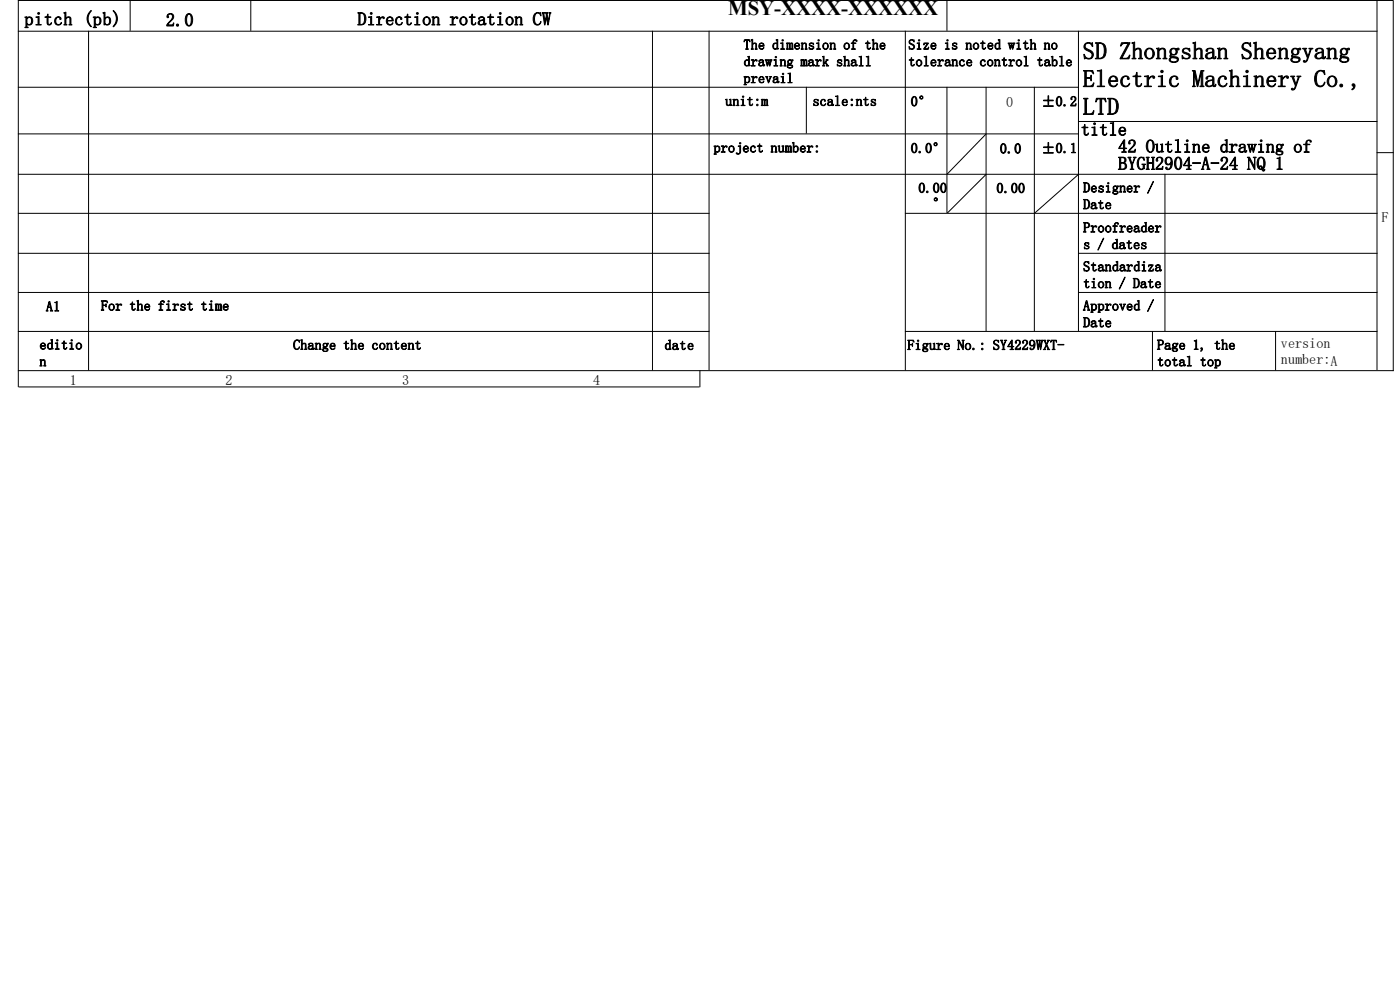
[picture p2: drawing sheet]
<svg xmlns="http://www.w3.org/2000/svg" width="297mm" height="210mm" viewBox="0 0 297 210" stroke-linecap="round" stroke-linejoin="round" font-family="sans-serif">
<defs><g id="words">
<g font-size="5.1">
<text x="229.4" y="12.5">SD Zhongshan Shengyang</text>
<text x="229.4" y="18.4">Electric Machinery Co.,</text>
<text x="229.4" y="24.3">LTD</text>
</g>
<text font-size="4.4" x="154.3" y="3.3">MSY-XXXX-XXXXXX</text>
<g font-size="3.9">
<text x="5.2" y="5.4">pitch (pb)</text>
<text x="35.1" y="5.6">2.0</text>
<text x="75.7" y="5.4">Direction rotation CW</text>
<text x="229" y="28.7">title</text>
<text x="236.9" y="32.3">42 Outline drawing of</text>
<text x="236.9" y="36">BYGH2904-A-24 NQ 1</text>
</g>
<g font-size="3">
<text x="157.6" y="10.5">The dimension of the</text>
<text x="192.5" y="10.5">Size is noted with no</text>
<text x="157.6" y="14">drawing mark shall</text>
<text x="157.6" y="17.6">prevail</text>
<text x="192.5" y="14">tolerance control table</text>
<text x="153.7" y="22.4">unit:m</text>
<text x="172.2" y="22.4">scale:nts</text>
<text x="193" y="22.5">0°</text>
<text x="213.2" y="22.6">0</text>
<text x="220.7" y="22.5">±0.2</text>
<text x="151.2" y="32.3">project number:</text>
<text x="193" y="32.4">0.0°</text>
<text x="211.9" y="32.5">0.0</text>
<text x="220.7" y="32.4">±0.1</text>
<text x="194.6" y="40.8">0.00</text>
<text x="211.2" y="40.9">0.00</text>
<text x="229.5" y="40.7">Designer /</text>
<text x="197.6" y="44.1">°</text>
<text x="229.5" y="44.3">Date</text>
<text x="292.8" y="46.9">F</text>
<text x="229.5" y="49.2">Proofreader</text>
<text x="229.5" y="52.8">s / dates</text>
<text x="229.5" y="57.5">Standardiza</text>
<text x="9.7" y="65.9">A1</text>
<text x="21.4" y="65.8">For the first time</text>
<text x="229.5" y="61">tion / Date</text>
<text x="229.5" y="65.8">Approved /</text>
<text x="229.5" y="69.3">Date</text>
<text x="8.3" y="74">editio</text>
<text x="8.3" y="77.6">n</text>
<text x="62.1" y="74.1">Change the content</text>
<text x="140.8" y="74.1">date</text>
<text x="192.3" y="74.1">Figure No.: SY4229WXT-</text>
<text x="245.2" y="74.1">Page 1, the</text>
<text x="245.2" y="77.6">total top</text>
<text x="271.4" y="73.8">version</text>
<text x="271.4" y="77.2">number:A</text>
<text x="14.8" y="81.6">1</text>
<text x="47.8" y="81.6">2</text>
<text x="85.3" y="81.6">3</text>
<text x="125.7" y="81.6">4</text>
</g>
</g></defs>
<g fill="none" stroke="#000" stroke-width=".21">
<path d="M3.8 .1h291.5M3.8 6.6h288.1M3.8 18.5h224.8M3.9 0v82M18.8 6.5v71.9M27.6 0v6.5M53.1 0v6.5M138.3 6.5v71.9M150.3 6.5v71.9M170.9 18.4v9.9M191.9 6.5v71.9M200.7 0v6.5"/>
<path d="M200.7 18.4v26.7M209 18.4v51.7M219.2 18.4v51.7M228.5 6.5v63.6M291.8 0v78.4M295.3 .2v78.4M3.8 28.4h224.8M3.8 36.9h288.1M208.9 28.4l-8.2 8.5M208.9 37l-8.2 8.2M228.5 25.7h63.4M228.5 37l-9.2 8.2"/>
<path d="M246.9 36.8v33.3M291.7 32.3h3.6M3.8 45.2h146.6M3.8 53.7h146.6M191.8 45.2h100.1M228.5 53.7h63.4M3.8 61.9h146.6M3.8 70.2h146.6M3.8 78.5h291.5M148.3 78.4v3.6M191.8 70.2h100.1M228.5 61.9h63.4"/>
<path d="M244.2 70.1v8.3M270.3 70.1v8.3M4 82h144.2"/>
</g>
<use href="#words"/>
</svg>
